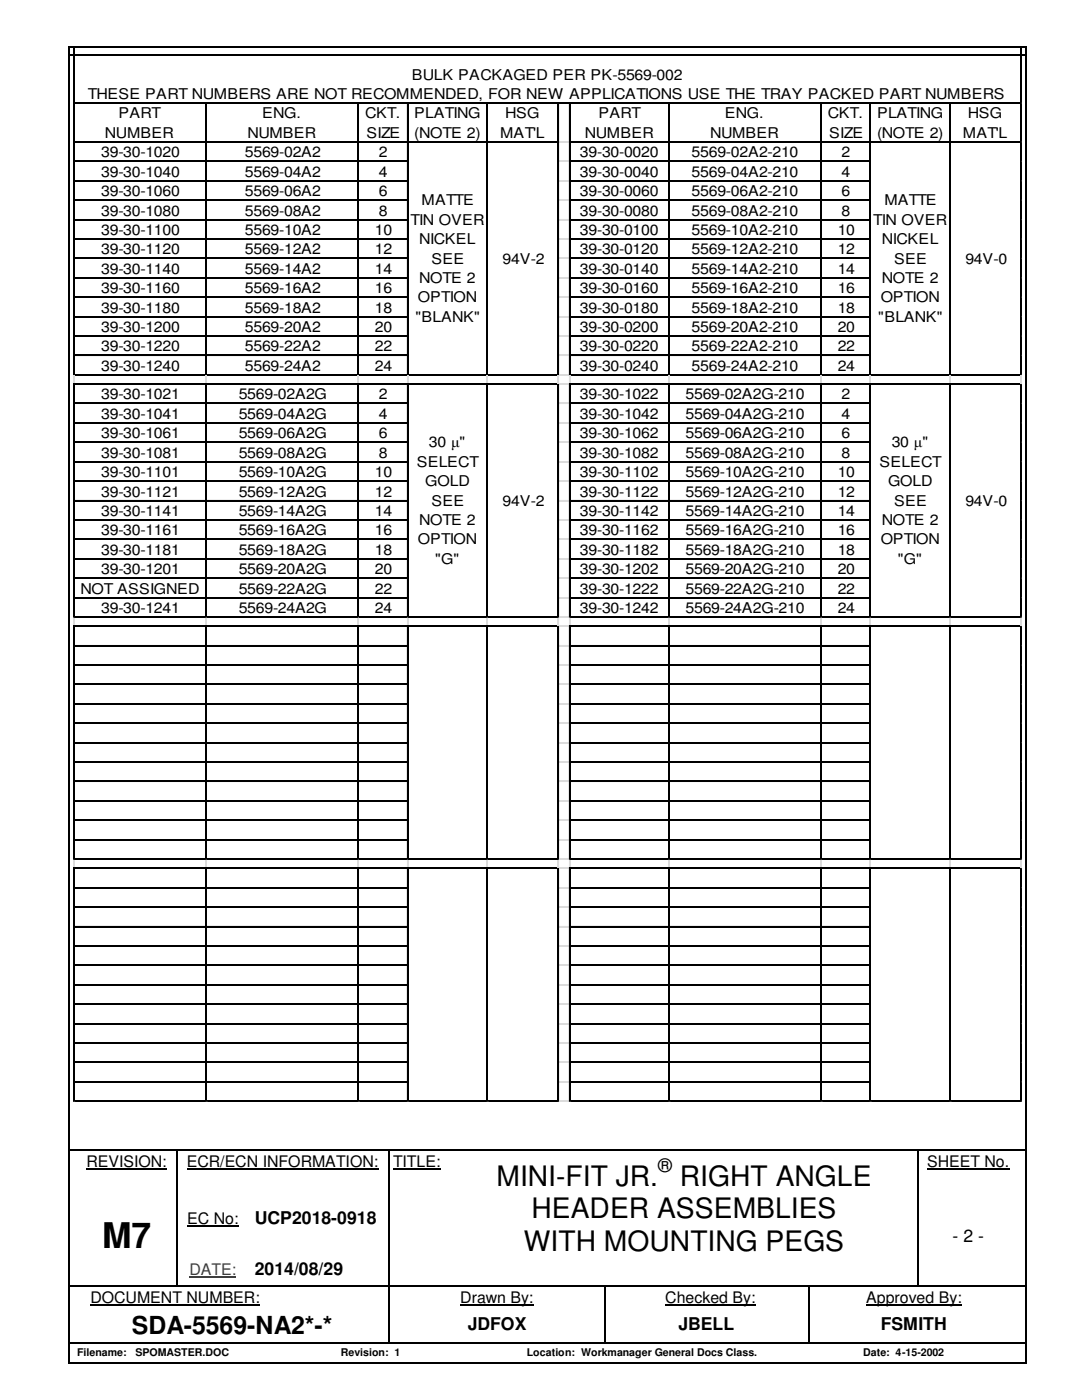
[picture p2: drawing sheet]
<svg xmlns="http://www.w3.org/2000/svg" width="216mm" height="279mm" viewBox="0 0 216 279" stroke-linecap="round" stroke-linejoin="round" font-family="sans-serif">
<defs><g id="words">
<text font-size="7.1" x="20.4" y="249">M7</text>
<g font-size="5.6">
<text x="99.1" y="236.6">MINI-FIT JR.</text>
<text x="135.7" y="236.6">RIGHT ANGLE</text>
<text x="106.1" y="243.1">HEADER ASSEMBLIES</text>
<text x="104.5" y="249.6">WITH MOUNTING PEGS</text>
</g>
<text font-size="5" x="26.3" y="266.2">SDA-5569-NA2*-*</text>
<text font-size="3.7" x="131.3" y="233.9">®</text>
<g font-size="3.5">
<text x="50.8" y="244.3">UCP2018-0918</text>
<text x="190.1" y="247.8">- 2 -</text>
<text x="50.8" y="254.5">2014/08/29</text>
<text x="93.3" y="265.5">JDFOX</text>
<text x="135.4" y="265.5">JBELL</text>
<text x="175.8" y="265.5">FSMITH</text>
</g>
<g font-size="3.2">
<text x="17.2" y="232.8">REVISION:</text>
<text x="37.3" y="232.8">ECR/ECN INFORMATION:</text>
<text x="78.4" y="232.8">TITLE:</text>
<text x="185" y="232.8">SHEET No.</text>
<text x="37.3" y="244.2">EC No:</text>
<text x="18" y="260">DOCUMENT NUMBER:</text>
<text x="91.8" y="260">Drawn By:</text>
<text x="132.7" y="260">Checked By:</text>
<text x="172.8" y="260">Approved By:</text>
</g>
<text font-size="3.2" fill="#3f3f3f" x="37.8" y="254.4">DATE:</text>
<g font-size="3">
<text x="82.2" y="15.9">BULK PACKAGED PER PK-5569-002</text>
<text x="17.5" y="19.8">THESE PART NUMBERS ARE NOT RECOMMENDED, FOR NEW APPLICATIONS USE THE TRAY PACKED PART NUMBERS</text>
<text x="23.6" y="23.6">PART</text>
<text x="52.3" y="23.6">ENG.</text>
<text x="72.9" y="23.6">CKT.</text>
<text x="82.7" y="23.6">PLATING</text>
<text x="100.8" y="23.6">HSG</text>
<text x="119.4" y="23.6">PART</text>
<text x="144.6" y="23.6">ENG.</text>
<text x="165.2" y="23.6">CKT.</text>
<text x="175" y="23.6">PLATING</text>
<text x="193.1" y="23.6">HSG</text>
<text x="20.9" y="27.5">NUMBER</text>
<text x="49.4" y="27.5">NUMBER</text>
<text x="73.1" y="27.5">SIZE</text>
<text x="82.7" y="27.5">(NOTE 2)</text>
<text x="99.8" y="27.5">MAT'L</text>
<text x="116.7" y="27.5">NUMBER</text>
<text x="141.7" y="27.5">NUMBER</text>
<text x="165.4" y="27.5">SIZE</text>
<text x="175" y="27.5">(NOTE 2)</text>
<text x="192.1" y="27.5">MAT'L</text>
<text x="20.2" y="31.4">39-30-1020</text>
<text x="20.2" y="35.3">39-30-1040</text>
<text x="48.9" y="31.4">5569-02A2</text>
<text x="48.9" y="35.3">5569-04A2</text>
<text x="75.6" y="31.4">2</text>
<text x="75.6" y="35.3">4</text>
<text x="115.7" y="31.4">39-30-0020</text>
<text x="115.7" y="35.3">39-30-0040</text>
<text x="138" y="31.4">5569-02A2-210</text>
<text x="138" y="35.3">5569-04A2-210</text>
<text x="167.9" y="31.4">2</text>
<text x="167.9" y="35.3">4</text>
<text x="20.2" y="39.1">39-30-1060</text>
<text x="48.9" y="39.1">5569-06A2</text>
<text x="75.6" y="39.1">6</text>
<text x="84.1" y="41">MATTE</text>
<text x="115.7" y="39.1">39-30-0060</text>
<text x="138" y="39.1">5569-06A2-210</text>
<text x="167.9" y="39.1">6</text>
<text x="176.5" y="41">MATTE</text>
<text x="20.2" y="43">39-30-1080</text>
<text x="20.2" y="46.9">39-30-1100</text>
<text x="48.9" y="43">5569-08A2</text>
<text x="48.9" y="46.9">5569-10A2</text>
<text x="74.8" y="46.9">10</text>
<text x="75.6" y="43">8</text>
<text x="81.9" y="44.8">TIN OVER</text>
<text x="115.7" y="46.9">39-30-0100</text>
<text x="115.7" y="43">39-30-0080</text>
<text x="138" y="46.9">5569-10A2-210</text>
<text x="138" y="43">5569-08A2-210</text>
<text x="167.2" y="46.9">10</text>
<text x="167.9" y="43">8</text>
<text x="174.3" y="44.8">TIN OVER</text>
<text x="20.2" y="50.8">39-30-1120</text>
<text x="48.9" y="50.8">5569-12A2</text>
<text x="74.8" y="50.8">12</text>
<text x="83.6" y="48.7">NICKEL</text>
<text x="86.1" y="52.6">SEE</text>
<text x="100.3" y="52.6">94V-2</text>
<text x="115.7" y="50.8">39-30-0120</text>
<text x="138" y="50.8">5569-12A2-210</text>
<text x="167.2" y="50.8">12</text>
<text x="176" y="48.7">NICKEL</text>
<text x="178.4" y="52.6">SEE</text>
<text x="192.6" y="52.6">94V-0</text>
<text x="20.2" y="54.6">39-30-1140</text>
<text x="20.2" y="58.5">39-30-1160</text>
<text x="48.9" y="54.6">5569-14A2</text>
<text x="48.9" y="58.5">5569-16A2</text>
<text x="74.8" y="54.6">14</text>
<text x="74.8" y="58.5">16</text>
<text x="83.6" y="56.5">NOTE 2</text>
<text x="115.7" y="54.6">39-30-0140</text>
<text x="115.7" y="58.5">39-30-0160</text>
<text x="138" y="54.6">5569-14A2-210</text>
<text x="138" y="58.5">5569-16A2-210</text>
<text x="167.2" y="54.6">14</text>
<text x="167.2" y="58.5">16</text>
<text x="176" y="56.5">NOTE 2</text>
<text x="20.2" y="62.4">39-30-1180</text>
<text x="48.9" y="62.4">5569-18A2</text>
<text x="74.8" y="62.4">18</text>
<text x="82.9" y="64.2">&quot;BLANK&quot;</text>
<text x="83.4" y="60.3">OPTION</text>
<text x="115.7" y="62.4">39-30-0180</text>
<text x="138" y="62.4">5569-18A2-210</text>
<text x="167.2" y="62.4">18</text>
<text x="175.2" y="64.2">&quot;BLANK&quot;</text>
<text x="175.7" y="60.3">OPTION</text>
<text x="20.2" y="66.3">39-30-1200</text>
<text x="20.2" y="70.1">39-30-1220</text>
<text x="48.9" y="66.3">5569-20A2</text>
<text x="48.9" y="70.1">5569-22A2</text>
<text x="74.8" y="66.3">20</text>
<text x="74.8" y="70.1">22</text>
<text x="115.7" y="66.3">39-30-0200</text>
<text x="115.7" y="70.1">39-30-0220</text>
<text x="138" y="66.3">5569-20A2-210</text>
<text x="138" y="70.1">5569-22A2-210</text>
<text x="167.2" y="66.3">20</text>
<text x="167.2" y="70.1">22</text>
<text x="20.2" y="74">39-30-1240</text>
<text x="48.9" y="74">5569-24A2</text>
<text x="74.8" y="74">24</text>
<text x="115.7" y="74">39-30-0240</text>
<text x="138" y="74">5569-24A2-210</text>
<text x="167.2" y="74">24</text>
<text x="20.2" y="79.7">39-30-1021</text>
<text x="20.2" y="83.6">39-30-1041</text>
<text x="47.6" y="79.7">5569-02A2G</text>
<text x="47.6" y="83.6">5569-04A2G</text>
<text x="75.6" y="79.7">2</text>
<text x="75.6" y="83.6">4</text>
<text x="115.7" y="79.7">39-30-1022</text>
<text x="115.7" y="83.6">39-30-1042</text>
<text x="136.8" y="79.7">5569-02A2G-210</text>
<text x="136.8" y="83.6">5569-04A2G-210</text>
<text x="167.9" y="79.7">2</text>
<text x="167.9" y="83.6">4</text>
<text x="20.2" y="87.5">39-30-1061</text>
<text x="47.6" y="87.5">5569-06A2G</text>
<text x="75.6" y="87.5">6</text>
<text x="85.6" y="89.3">30 μ&quot;</text>
<text x="115.7" y="87.5">39-30-1062</text>
<text x="136.8" y="87.5">5569-06A2G-210</text>
<text x="167.9" y="87.5">6</text>
<text x="177.9" y="89.3">30 μ&quot;</text>
<text x="20.2" y="91.3">39-30-1081</text>
<text x="20.2" y="95.2">39-30-1101</text>
<text x="47.6" y="91.3">5569-08A2G</text>
<text x="47.6" y="95.2">5569-10A2G</text>
<text x="74.8" y="95.2">10</text>
<text x="75.6" y="91.3">8</text>
<text x="83.2" y="93.2">SELECT</text>
<text x="115.7" y="95.2">39-30-1102</text>
<text x="115.7" y="91.3">39-30-1082</text>
<text x="136.8" y="95.2">5569-10A2G-210</text>
<text x="136.8" y="91.3">5569-08A2G-210</text>
<text x="167.2" y="95.2">10</text>
<text x="167.9" y="91.3">8</text>
<text x="175.5" y="93.2">SELECT</text>
<text x="20.2" y="99.1">39-30-1121</text>
<text x="47.6" y="99.1">5569-12A2G</text>
<text x="74.8" y="99.1">12</text>
<text x="84.9" y="97">GOLD</text>
<text x="86.1" y="100.9">SEE</text>
<text x="100.3" y="100.9">94V-2</text>
<text x="115.7" y="99.1">39-30-1122</text>
<text x="136.8" y="99.1">5569-12A2G-210</text>
<text x="167.2" y="99.1">12</text>
<text x="177.2" y="97">GOLD</text>
<text x="178.4" y="100.9">SEE</text>
<text x="192.6" y="100.9">94V-0</text>
<text x="20.2" y="103">39-30-1141</text>
<text x="20.2" y="106.8">39-30-1161</text>
<text x="47.6" y="103">5569-14A2G</text>
<text x="47.6" y="106.8">5569-16A2G</text>
<text x="74.8" y="103">14</text>
<text x="74.8" y="106.8">16</text>
<text x="83.6" y="104.8">NOTE 2</text>
<text x="115.7" y="103">39-30-1142</text>
<text x="115.7" y="106.8">39-30-1162</text>
<text x="136.8" y="103">5569-14A2G-210</text>
<text x="136.8" y="106.8">5569-16A2G-210</text>
<text x="167.2" y="103">14</text>
<text x="167.2" y="106.8">16</text>
<text x="176" y="104.8">NOTE 2</text>
<text x="20.2" y="110.7">39-30-1181</text>
<text x="47.6" y="110.7">5569-18A2G</text>
<text x="74.8" y="110.7">18</text>
<text x="83.4" y="108.7">OPTION</text>
<text x="86.8" y="112.5">&quot;G&quot;</text>
<text x="115.7" y="110.7">39-30-1182</text>
<text x="136.8" y="110.7">5569-18A2G-210</text>
<text x="167.2" y="110.7">18</text>
<text x="175.7" y="108.7">OPTION</text>
<text x="179.2" y="112.5">&quot;G&quot;</text>
<text x="16" y="118.5">NOT ASSIGNED</text>
<text x="20.2" y="114.6">39-30-1201</text>
<text x="47.6" y="118.5">5569-22A2G</text>
<text x="47.6" y="114.6">5569-20A2G</text>
<text x="74.8" y="114.6">20</text>
<text x="74.8" y="118.5">22</text>
<text x="115.7" y="114.6">39-30-1202</text>
<text x="115.7" y="118.5">39-30-1222</text>
<text x="136.8" y="114.6">5569-20A2G-210</text>
<text x="136.8" y="118.5">5569-22A2G-210</text>
<text x="167.2" y="114.6">20</text>
<text x="167.2" y="118.5">22</text>
<text x="20.2" y="122.3">39-30-1241</text>
<text x="47.6" y="122.3">5569-24A2G</text>
<text x="74.8" y="122.3">24</text>
<text x="115.7" y="122.3">39-30-1242</text>
<text x="136.8" y="122.3">5569-24A2G-210</text>
<text x="167.2" y="122.3">24</text>
</g>
<g font-size="2.1">
<text x="15.4" y="270.6">Filename:</text>
<text x="27" y="270.6">SPOMASTER.DOC</text>
<text x="68" y="270.6">Revision: 1</text>
<text x="105.1" y="270.6">Location: Workmanager General Docs Class.</text>
<text x="172.2" y="270.6">Date: 4-15-2002</text>
</g>
</g></defs>
<g fill="#000">
<path d="M14 10.7h.3v.3h-.3z" fill-rule="evenodd"/>
<path d="M14 10.7h.3v.3h-.3z" fill-rule="evenodd"/>
<path d="M204.3 10.7h.4v.3h-.4z" fill-rule="evenodd"/>
<path d="M204.3 10.7h.4v.3h-.4z" fill-rule="evenodd"/>
<path d="M35.1 229.6h.3v.3h-.3z" fill-rule="evenodd"/>
<path d="M35.1 229.3h.4v.3h-.4z" fill-rule="evenodd"/>
<path d="M35.1 236.2h.3v.9h-.3z" fill-rule="evenodd"/>
<path d="M77.4 229.6h.3v.3h-.3z" fill-rule="evenodd"/>
<path d="M77.4 229.3h.3v.3h-.3z" fill-rule="evenodd"/>
<path d="M77.4 236.2h.3v.9h-.3z" fill-rule="evenodd"/>
<path d="M89.8 229.3h.4v.3h-.4z" fill-rule="evenodd"/>
<path d="M183 229.6h.3v.3h-.3z" fill-rule="evenodd"/>
<path d="M183 229.3h.4v.3h-.4z" fill-rule="evenodd"/>
<path d="M183 236.2h.3v.9h-.3z" fill-rule="evenodd"/>
<path d="M203.2 229.3h.3v.3h-.3z" fill-rule="evenodd"/>
<path d="M203.5 229.3h1v.3h-1z" fill-rule="evenodd"/>
<path d="M35.1 249.6h.3v.9h-.3z" fill-rule="evenodd"/>
<path d="M35.1 256.6h.3v.2h-.3z" fill-rule="evenodd"/>
<path d="M49.6 256.6h.2v.2h-.2z" fill-rule="evenodd"/>
<path d="M77.4 249.6h.3v.9h-.3z" fill-rule="evenodd"/>
<path d="M77.4 256.6h.3v.5h-.3z" fill-rule="evenodd"/>
<path d="M89.8 256.6h.3v.2h-.3z" fill-rule="evenodd"/>
<path d="M120.7 256.8h.2v.3h-.2z" fill-rule="evenodd"/>
<path d="M120.7 256.6h.2v.2h-.2z" fill-rule="evenodd"/>
<path d="M161.3 256.8h.3v.3h-.3z" fill-rule="evenodd"/>
<path d="M161.3 256.6h.3v.2h-.3z" fill-rule="evenodd"/>
<path d="M183 249.6h.3v.9h-.3z" fill-rule="evenodd"/>
<path d="M183 256.6h.3v.2h-.3z" fill-rule="evenodd"/>
<path d="M77.4 260.9h.3v.8h-.3z" fill-rule="evenodd"/>
<path d="M77.4 267.8h.3v.3h-.3z" fill-rule="evenodd"/>
<path d="M120.6 260.9h.4v.8h-.4z" fill-rule="evenodd"/>
<path d="M120.6 267.8h.4v.3h-.4z" fill-rule="evenodd"/>
<path d="M161.3 260.9h.3v.8h-.3z" fill-rule="evenodd"/>
<path d="M161.3 267.8h.4v.3h-.4z" fill-rule="evenodd"/>
<path d="M203.2 267.8h.3v.3h-.3z" fill-rule="evenodd"/>
<path d="M203.4 267.8h.3v.3h-.3z" fill-rule="evenodd"/>
<path d="M203.7 267.8h.8v.3h-.8z" fill-rule="evenodd"/>
</g>
<path d="M14.3 10.9h190.2M14 229.4h21.1M35.5 229.4h41.9M77.7 229.4h12.1M90.2 229.4h92.8M183.4 229.4h19.8M14 267.9h63.4M77.5 261.7v6.1M77.7 267.9h42.9M120.8 261.7v6.1M121 267.9h40.3M161.7 267.9h41.5" fill="none" stroke="#000" stroke-width=".34"/>
<path d="M17.2 233.3h16.1M37.3 233.3h38.2M78.4 233.3h9.5M185 233.3h16.4M37.3 244.7h10.3M18 260.5h33.9M91.8 260.5h14.7M132.7 260.5h18M172.8 260.5h19.1" fill="none" stroke="#000" stroke-width=".21"/>
<g fill="none" stroke="#000" stroke-width=".25">
<path d="M35.3 229.9v6.3M35.3 237.1v12.5M77.5 229.9v6.3M77.5 237.1v12.5M183.2 229.9v6.3M183.2 237.1v12.5M14 256.7h21.1M35.3 250.5v6.1M35.4 256.7h14.2M49.8 256.7h27.6M77.5 250.5v6.1M77.5 257.1v3.8"/>
<path d="M77.7 256.7h12.1M90.1 256.7h30.6M120.8 257.1v3.8M120.9 256.7h40.4M161.5 257.1v3.8M161.6 256.7h21.4M183.2 250.5v6.1M183.3 256.7h21.2M161.5 261.7v6.1"/>
</g>
<path d="M37.8 254.9h9.4" fill="none" stroke="#3f3f3f" stroke-width=".21"/>
<path d="M14.9 9.4h188.9M14.9 20.6h188.9M14.9 28.3h96.5" fill="none" stroke="#000" stroke-width=".24"/>
<path d="M14.8 9.4h189.1M14.8 20.6h189.1M14.8 28.3h96.8" fill="none" stroke="#000" stroke-width=".23"/>
<path d="M111.7 28.3h1.7" fill="none" stroke="#dadcdd" stroke-width=".24"/>
<path d="M111.6 28.2h1.9v.2h-1.9z" fill-rule="evenodd" fill="#dadcdd"/>
<path d="M14.9 32.2h66.4M113.9 28.3h89.9" fill="none" stroke="#000" stroke-width=".24"/>
<path d="M14.8 32.2h66.6M113.8 28.3h90.1" fill="none" stroke="#000" stroke-width=".23"/>
<path d="M111.7 32.2h1.7" fill="none" stroke="#dadcdd" stroke-width=".24"/>
<path d="M111.6 32.1h1.9v.2h-1.9z" fill-rule="evenodd" fill="#dadcdd"/>
<path d="M14.9 36.1h66.4M113.9 32.2h59.7" fill="none" stroke="#000" stroke-width=".24"/>
<path d="M14.8 36.1h66.6M113.8 32.2h60" fill="none" stroke="#000" stroke-width=".23"/>
<path d="M111.7 36.1h1.7" fill="none" stroke="#dadcdd" stroke-width=".24"/>
<path d="M111.6 36h1.9v.2h-1.9z" fill-rule="evenodd" fill="#dadcdd"/>
<path d="M14.9 39.9h66.4M113.9 36.1h59.7" fill="none" stroke="#000" stroke-width=".24"/>
<path d="M14.8 39.9h66.6M113.8 36.1h60" fill="none" stroke="#000" stroke-width=".23"/>
<path d="M111.7 39.9h1.7" fill="none" stroke="#dadcdd" stroke-width=".24"/>
<path d="M111.6 39.8h1.9v.3h-1.9z" fill-rule="evenodd" fill="#dadcdd"/>
<path d="M113.9 39.9h59.7M14.9 43.8h66.4" fill="none" stroke="#000" stroke-width=".24"/>
<path d="M113.8 39.9h60M14.8 43.8h66.6" fill="none" stroke="#000" stroke-width=".23"/>
<path d="M111.7 43.8h1.7" fill="none" stroke="#dadcdd" stroke-width=".24"/>
<path d="M111.6 43.7h1.9v.2h-1.9z" fill-rule="evenodd" fill="#dadcdd"/>
<path d="M14.8 47.7h66.6M113.9 43.8h59.7" fill="none" stroke="#000" stroke-width=".24"/>
<path d="M113.8 43.8h60" fill="none" stroke="#000" stroke-width=".23"/>
<path d="M111.7 47.7h1.7" fill="none" stroke="#dadcdd" stroke-width=".24"/>
<path d="M111.6 47.6h1.9v.2h-1.9z" fill-rule="evenodd" fill="#dadcdd"/>
<path d="M14.9 51.6h66.4M113.8 47.7h60" fill="none" stroke="#000" stroke-width=".24"/>
<path d="M14.8 51.6h66.6" fill="none" stroke="#000" stroke-width=".23"/>
<path d="M111.7 51.6h1.7" fill="none" stroke="#dadcdd" stroke-width=".24"/>
<path d="M111.6 51.5h1.9v.2h-1.9z" fill-rule="evenodd" fill="#dadcdd"/>
<path d="M14.9 55.4h66.4M113.9 51.6h59.7" fill="none" stroke="#000" stroke-width=".24"/>
<path d="M14.8 55.4h66.6M113.8 51.6h60" fill="none" stroke="#000" stroke-width=".23"/>
<path d="M111.7 55.4h1.7" fill="none" stroke="#dadcdd" stroke-width=".24"/>
<path d="M111.6 55.3h1.9v.3h-1.9z" fill-rule="evenodd" fill="#dadcdd"/>
<path d="M14.9 59.3h66.4M113.9 55.4h59.7" fill="none" stroke="#000" stroke-width=".24"/>
<path d="M14.8 59.3h66.6M113.8 55.4h60" fill="none" stroke="#000" stroke-width=".23"/>
<path d="M111.7 59.3h1.7" fill="none" stroke="#dadcdd" stroke-width=".24"/>
<path d="M111.6 59.2h1.9v.2h-1.9z" fill-rule="evenodd" fill="#dadcdd"/>
<path d="M113.9 59.3h59.7M14.9 63.2h66.4" fill="none" stroke="#000" stroke-width=".24"/>
<path d="M113.8 59.3h60M14.8 63.2h66.6" fill="none" stroke="#000" stroke-width=".23"/>
<path d="M111.7 63.2h1.7" fill="none" stroke="#dadcdd" stroke-width=".24"/>
<path d="M111.6 63.1h1.9v.2h-1.9z" fill-rule="evenodd" fill="#dadcdd"/>
<path d="M14.9 67.1h66.4M113.9 63.2h59.7" fill="none" stroke="#000" stroke-width=".24"/>
<path d="M14.8 67.1h66.6M113.8 63.2h60" fill="none" stroke="#000" stroke-width=".23"/>
<path d="M111.7 67.1h1.7" fill="none" stroke="#dadcdd" stroke-width=".24"/>
<path d="M111.6 67h1.9v.2h-1.9z" fill-rule="evenodd" fill="#dadcdd"/>
<path d="M14.9 70.9h66.4M113.9 67.1h59.7" fill="none" stroke="#000" stroke-width=".24"/>
<path d="M14.8 70.9h66.6M113.8 67.1h60" fill="none" stroke="#000" stroke-width=".23"/>
<path d="M111.7 70.9h1.7" fill="none" stroke="#dadcdd" stroke-width=".24"/>
<path d="M111.6 70.8h1.9v.3h-1.9z" fill-rule="evenodd" fill="#dadcdd"/>
<path d="M14.7 9.3v65.6M41.1 20.7v54.2M71.5 20.7v54.2M81.3 20.7v54.2M97.2 20.7v54.2M111.4 20.8v54h-96.5M113.9 70.9h59.7" fill="none" stroke="#000" stroke-width=".24"/>
<path d="M14.8 74.8h96.8M113.8 70.9h60" fill="none" stroke="#000" stroke-width=".23"/>
<path d="M111.4 20.7v54.2" fill="none" stroke="#000" stroke-width=".25"/>
<path d="M111.7 74.8h1.7" fill="none" stroke="#dadcdd" stroke-width=".24"/>
<path d="M111.6 74.7h1.9v.2h-1.9z" fill-rule="evenodd" fill="#dadcdd"/>
<path d="M203.8 9.5v65.4M113.6 20.7v54.2M133.5 20.7v54.2M163.8 20.7v54.2M173.6 20.7v54.2M189.6 20.7v54.2M113.9 74.8h89.9" fill="none" stroke="#000" stroke-width=".24"/>
<path d="M113.8 74.8h90.1" fill="none" stroke="#000" stroke-width=".23"/>
<path d="M14.7 75v1.4" fill="none" stroke="#dadcdd" stroke-width=".24"/>
<path d="M14.6 74.9h.2v1.6h-.2z" fill-rule="evenodd" fill="#dadcdd"/>
<path d="M41.1 75v1.4" fill="none" stroke="#dadcdd" stroke-width=".24"/>
<path d="M41 74.9h.3v1.6h-.3z" fill-rule="evenodd" fill="#dadcdd"/>
<path d="M71.5 75v1.4" fill="none" stroke="#dadcdd" stroke-width=".24"/>
<path d="M71.4 74.9h.2v1.6h-.2z" fill-rule="evenodd" fill="#dadcdd"/>
<path d="M81.3 75v1.4" fill="none" stroke="#dadcdd" stroke-width=".24"/>
<path d="M81.2 74.9h.2v1.6h-.2z" fill-rule="evenodd" fill="#dadcdd"/>
<path d="M97.2 75v1.4" fill="none" stroke="#dadcdd" stroke-width=".24"/>
<path d="M97.1 74.9h.3v1.6h-.3z" fill-rule="evenodd" fill="#dadcdd"/>
<path d="M14.9 76.6h96.5" fill="none" stroke="#000" stroke-width=".24"/>
<path d="M14.8 76.6h96.8" fill="none" stroke="#000" stroke-width=".23"/>
<path d="M111.4 75v1.4" fill="none" stroke="#dadcdd" stroke-width=".24"/>
<path d="M111.3 74.9h.3v1.6h-.3z" fill-rule="evenodd" fill="#dadcdd"/>
<path d="M111.7 76.6h1.7" fill="none" stroke="#dadcdd" stroke-width=".24"/>
<path d="M111.6 76.5h1.9v.3h-1.9z" fill-rule="evenodd" fill="#dadcdd"/>
<path d="M113.6 75v1.4" fill="none" stroke="#dadcdd" stroke-width=".24"/>
<path d="M113.5 74.9h.3v1.6h-.3z" fill-rule="evenodd" fill="#dadcdd"/>
<path d="M133.5 75v1.4" fill="none" stroke="#dadcdd" stroke-width=".24"/>
<path d="M133.4 74.9h.2v1.6h-.2z" fill-rule="evenodd" fill="#dadcdd"/>
<path d="M163.9 75v1.4" fill="none" stroke="#dadcdd" stroke-width=".24"/>
<path d="M163.7 74.9h.3v1.6h-.3z" fill-rule="evenodd" fill="#dadcdd"/>
<path d="M173.6 75v1.4" fill="none" stroke="#dadcdd" stroke-width=".24"/>
<path d="M173.5 74.9h.3v1.6h-.3z" fill-rule="evenodd" fill="#dadcdd"/>
<path d="M189.6 75v1.4" fill="none" stroke="#dadcdd" stroke-width=".24"/>
<path d="M189.4 74.9h.3v1.6h-.3z" fill-rule="evenodd" fill="#dadcdd"/>
<path d="M113.9 76.6h89.9" fill="none" stroke="#000" stroke-width=".24"/>
<path d="M113.8 76.6h90.1" fill="none" stroke="#000" stroke-width=".23"/>
<path d="M203.8 75v1.4" fill="none" stroke="#dadcdd" stroke-width=".24"/>
<path d="M203.6 74.9h.3v1.6h-.3z" fill-rule="evenodd" fill="#dadcdd"/>
<path d="M14.9 80.5h66.4" fill="none" stroke="#000" stroke-width=".24"/>
<path d="M14.8 80.5h66.6" fill="none" stroke="#000" stroke-width=".23"/>
<path d="M111.7 80.5h1.7" fill="none" stroke="#dadcdd" stroke-width=".24"/>
<path d="M111.6 80.4h1.9v.2h-1.9z" fill-rule="evenodd" fill="#dadcdd"/>
<path d="M14.9 84.4h66.4M113.9 80.5h59.7" fill="none" stroke="#000" stroke-width=".24"/>
<path d="M14.8 84.4h66.6M113.8 80.5h60" fill="none" stroke="#000" stroke-width=".23"/>
<path d="M111.7 84.4h1.7" fill="none" stroke="#dadcdd" stroke-width=".24"/>
<path d="M111.6 84.3h1.9v.2h-1.9z" fill-rule="evenodd" fill="#dadcdd"/>
<path d="M14.9 88.3h66.4M113.9 84.4h59.7" fill="none" stroke="#000" stroke-width=".24"/>
<path d="M14.8 88.3h66.6M113.8 84.4h60" fill="none" stroke="#000" stroke-width=".23"/>
<path d="M111.7 88.3h1.7" fill="none" stroke="#dadcdd" stroke-width=".24"/>
<path d="M111.6 88.2h1.9v.2h-1.9z" fill-rule="evenodd" fill="#dadcdd"/>
<path d="M14.9 92.1h66.4M113.9 88.3h59.7" fill="none" stroke="#000" stroke-width=".24"/>
<path d="M14.8 92.1h66.6M113.8 88.3h60" fill="none" stroke="#000" stroke-width=".23"/>
<path d="M111.7 92.1h1.7" fill="none" stroke="#dadcdd" stroke-width=".24"/>
<path d="M111.6 92h1.9v.3h-1.9z" fill-rule="evenodd" fill="#dadcdd"/>
<path d="M14.9 96h66.4M113.9 92.1h59.7" fill="none" stroke="#000" stroke-width=".24"/>
<path d="M14.8 96h66.6M113.8 92.1h60" fill="none" stroke="#000" stroke-width=".23"/>
<path d="M111.7 96h1.7" fill="none" stroke="#dadcdd" stroke-width=".24"/>
<path d="M111.6 95.9h1.9v.2h-1.9z" fill-rule="evenodd" fill="#dadcdd"/>
<path d="M14.9 99.9h66.4M113.9 96h59.7" fill="none" stroke="#000" stroke-width=".24"/>
<path d="M14.8 99.9h66.6M113.8 96h60" fill="none" stroke="#000" stroke-width=".23"/>
<path d="M111.7 99.9h1.7" fill="none" stroke="#dadcdd" stroke-width=".24"/>
<path d="M111.6 99.8h1.9v.2h-1.9z" fill-rule="evenodd" fill="#dadcdd"/>
<path d="M113.9 99.9h59.7M14.8 103.8h66.6" fill="none" stroke="#000" stroke-width=".24"/>
<path d="M113.8 99.9h60" fill="none" stroke="#000" stroke-width=".23"/>
<path d="M111.7 103.8h1.7" fill="none" stroke="#dadcdd" stroke-width=".24"/>
<path d="M111.6 103.6h1.9v.3h-1.9z" fill-rule="evenodd" fill="#dadcdd"/>
<path d="M14.9 107.6h66.4M113.8 103.8h60" fill="none" stroke="#000" stroke-width=".24"/>
<path d="M14.8 107.6h66.6" fill="none" stroke="#000" stroke-width=".23"/>
<path d="M111.7 107.6h1.7" fill="none" stroke="#dadcdd" stroke-width=".24"/>
<path d="M111.6 107.5h1.9v.3h-1.9z" fill-rule="evenodd" fill="#dadcdd"/>
<path d="M14.9 111.5h66.4M113.9 107.6h59.7" fill="none" stroke="#000" stroke-width=".24"/>
<path d="M14.8 111.5h66.6M113.8 107.6h60" fill="none" stroke="#000" stroke-width=".23"/>
<path d="M111.7 111.5h1.7" fill="none" stroke="#dadcdd" stroke-width=".24"/>
<path d="M111.6 111.4h1.9v.2h-1.9z" fill-rule="evenodd" fill="#dadcdd"/>
<path d="M14.9 115.4h66.4M113.9 111.5h59.7" fill="none" stroke="#000" stroke-width=".24"/>
<path d="M14.8 115.4h66.6M113.8 111.5h60" fill="none" stroke="#000" stroke-width=".23"/>
<path d="M111.7 115.4h1.7" fill="none" stroke="#dadcdd" stroke-width=".24"/>
<path d="M111.6 115.3h1.9v.2h-1.9z" fill-rule="evenodd" fill="#dadcdd"/>
<path d="M14.9 119.3h66.4M113.9 115.4h59.7" fill="none" stroke="#000" stroke-width=".24"/>
<path d="M14.8 119.3h66.6M113.8 115.4h60" fill="none" stroke="#000" stroke-width=".23"/>
<path d="M111.7 119.3h1.7" fill="none" stroke="#dadcdd" stroke-width=".24"/>
<path d="M111.6 119.2h1.9v.2h-1.9z" fill-rule="evenodd" fill="#dadcdd"/>
<path d="M14.7 76.5v46.7M41.1 76.8v46.4M71.5 76.8v46.4M81.3 76.8v46.4M97.2 76.8v46.4M111.4 76.9v46.2h-96.5M113.9 119.3h59.7" fill="none" stroke="#000" stroke-width=".24"/>
<path d="M113.8 119.3h60M14.8 123.1h96.8" fill="none" stroke="#000" stroke-width=".23"/>
<path d="M111.4 76.8v46.4" fill="none" stroke="#000" stroke-width=".25"/>
<path d="M111.7 123.1h1.7" fill="none" stroke="#dadcdd" stroke-width=".24"/>
<path d="M111.6 123h1.9v.2h-1.9z" fill-rule="evenodd" fill="#dadcdd"/>
<path d="M113.6 76.5v46.7M133.5 76.8v46.4M163.8 76.8v46.4M173.6 76.8v46.4M189.6 76.8v46.4M203.8 76.8v46.4M113.9 123.1h89.9" fill="none" stroke="#000" stroke-width=".24"/>
<path d="M113.8 123.1h90.1" fill="none" stroke="#000" stroke-width=".23"/>
<path d="M14.7 123.4v1.3" fill="none" stroke="#dadcdd" stroke-width=".24"/>
<path d="M14.6 123.2h.2v1.6h-.2z" fill-rule="evenodd" fill="#dadcdd"/>
<path d="M41.1 123.4v1.3" fill="none" stroke="#dadcdd" stroke-width=".24"/>
<path d="M41 123.2h.3v1.6h-.3z" fill-rule="evenodd" fill="#dadcdd"/>
<path d="M71.5 123.4v1.3" fill="none" stroke="#dadcdd" stroke-width=".24"/>
<path d="M71.4 123.2h.2v1.6h-.2z" fill-rule="evenodd" fill="#dadcdd"/>
<path d="M81.3 123.4v1.3" fill="none" stroke="#dadcdd" stroke-width=".24"/>
<path d="M81.2 123.2h.2v1.6h-.2z" fill-rule="evenodd" fill="#dadcdd"/>
<path d="M97.2 123.4v1.3" fill="none" stroke="#dadcdd" stroke-width=".24"/>
<path d="M97.1 123.2h.3v1.6h-.3z" fill-rule="evenodd" fill="#dadcdd"/>
<path d="M14.8 125h96.8" fill="none" stroke="#000" stroke-width=".24"/>
<path d="M111.4 123.4v1.3" fill="none" stroke="#dadcdd" stroke-width=".24"/>
<path d="M111.3 123.2h.3v1.6h-.3z" fill-rule="evenodd" fill="#dadcdd"/>
<path d="M111.7 125h1.7" fill="none" stroke="#dadcdd" stroke-width=".24"/>
<path d="M111.6 124.8h1.9v.3h-1.9z" fill-rule="evenodd" fill="#dadcdd"/>
<path d="M113.6 123.4v1.3" fill="none" stroke="#dadcdd" stroke-width=".24"/>
<path d="M113.5 123.2h.3v1.6h-.3z" fill-rule="evenodd" fill="#dadcdd"/>
<path d="M133.5 123.4v1.3" fill="none" stroke="#dadcdd" stroke-width=".24"/>
<path d="M133.4 123.2h.2v1.6h-.2z" fill-rule="evenodd" fill="#dadcdd"/>
<path d="M163.9 123.4v1.3" fill="none" stroke="#dadcdd" stroke-width=".24"/>
<path d="M163.7 123.2h.3v1.6h-.3z" fill-rule="evenodd" fill="#dadcdd"/>
<path d="M173.6 123.4v1.3" fill="none" stroke="#dadcdd" stroke-width=".24"/>
<path d="M173.5 123.2h.3v1.6h-.3z" fill-rule="evenodd" fill="#dadcdd"/>
<path d="M189.6 123.4v1.3" fill="none" stroke="#dadcdd" stroke-width=".24"/>
<path d="M189.4 123.2h.3v1.6h-.3z" fill-rule="evenodd" fill="#dadcdd"/>
<path d="M113.8 125h90.1" fill="none" stroke="#000" stroke-width=".24"/>
<path d="M203.8 123.4v1.3" fill="none" stroke="#dadcdd" stroke-width=".24"/>
<path d="M203.6 123.2h.3v1.6h-.3z" fill-rule="evenodd" fill="#dadcdd"/>
<path d="M14.9 128.8h66.4" fill="none" stroke="#000" stroke-width=".24"/>
<path d="M14.8 128.8h66.6" fill="none" stroke="#000" stroke-width=".23"/>
<path d="M111.7 128.8h1.7" fill="none" stroke="#dadcdd" stroke-width=".24"/>
<path d="M111.6 128.7h1.9v.2h-1.9z" fill-rule="evenodd" fill="#dadcdd"/>
<path d="M14.9 132.7h66.4M113.9 128.8h59.7" fill="none" stroke="#000" stroke-width=".24"/>
<path d="M14.8 132.7h66.6M113.8 128.8h60" fill="none" stroke="#000" stroke-width=".23"/>
<path d="M111.7 132.7h1.7" fill="none" stroke="#dadcdd" stroke-width=".24"/>
<path d="M111.6 132.6h1.9v.2h-1.9z" fill-rule="evenodd" fill="#dadcdd"/>
<path d="M14.9 136.6h66.4M113.9 132.7h59.7" fill="none" stroke="#000" stroke-width=".24"/>
<path d="M14.8 136.6h66.6M113.8 132.7h60" fill="none" stroke="#000" stroke-width=".23"/>
<path d="M111.7 136.6h1.7" fill="none" stroke="#dadcdd" stroke-width=".24"/>
<path d="M111.6 136.5h1.9v.2h-1.9z" fill-rule="evenodd" fill="#dadcdd"/>
<path d="M113.9 136.6h59.7M14.9 140.5h66.4" fill="none" stroke="#000" stroke-width=".24"/>
<path d="M113.8 136.6h60M14.8 140.5h66.6" fill="none" stroke="#000" stroke-width=".23"/>
<path d="M111.7 140.5h1.7" fill="none" stroke="#dadcdd" stroke-width=".24"/>
<path d="M111.6 140.3h1.9v.3h-1.9z" fill-rule="evenodd" fill="#dadcdd"/>
<path d="M14.9 144.3h66.4M113.9 140.5h59.7" fill="none" stroke="#000" stroke-width=".24"/>
<path d="M14.8 144.3h66.6M113.8 140.5h60" fill="none" stroke="#000" stroke-width=".23"/>
<path d="M111.7 144.3h1.7" fill="none" stroke="#dadcdd" stroke-width=".24"/>
<path d="M111.6 144.2h1.9v.2h-1.9z" fill-rule="evenodd" fill="#dadcdd"/>
<path d="M14.9 148.2h66.4M113.9 144.3h59.7" fill="none" stroke="#000" stroke-width=".24"/>
<path d="M14.8 148.2h66.6M113.8 144.3h60" fill="none" stroke="#000" stroke-width=".23"/>
<path d="M111.7 148.2h1.7" fill="none" stroke="#dadcdd" stroke-width=".24"/>
<path d="M111.6 148.1h1.9v.2h-1.9z" fill-rule="evenodd" fill="#dadcdd"/>
<path d="M14.9 152.1h66.4M113.9 148.2h59.7" fill="none" stroke="#000" stroke-width=".24"/>
<path d="M14.8 152.1h66.6M113.8 148.2h60" fill="none" stroke="#000" stroke-width=".23"/>
<path d="M111.7 152.1h1.7" fill="none" stroke="#dadcdd" stroke-width=".24"/>
<path d="M111.6 152h1.9v.2h-1.9z" fill-rule="evenodd" fill="#dadcdd"/>
<path d="M14.9 156h66.4M113.9 152.1h59.7" fill="none" stroke="#000" stroke-width=".24"/>
<path d="M14.8 156h66.6M113.8 152.1h60" fill="none" stroke="#000" stroke-width=".23"/>
<path d="M111.7 156h1.7" fill="none" stroke="#dadcdd" stroke-width=".24"/>
<path d="M111.6 155.8h1.9v.3h-1.9z" fill-rule="evenodd" fill="#dadcdd"/>
<path d="M14.9 159.8h66.4M113.9 156h59.7" fill="none" stroke="#000" stroke-width=".24"/>
<path d="M14.8 159.8h66.6M113.8 156h60" fill="none" stroke="#000" stroke-width=".23"/>
<path d="M111.7 159.8h1.7" fill="none" stroke="#dadcdd" stroke-width=".24"/>
<path d="M111.6 159.7h1.9v.2h-1.9z" fill-rule="evenodd" fill="#dadcdd"/>
<path d="M113.9 159.8h59.7M14.9 163.7h66.4" fill="none" stroke="#000" stroke-width=".24"/>
<path d="M113.8 159.8h60M14.8 163.7h66.6" fill="none" stroke="#000" stroke-width=".23"/>
<path d="M111.7 163.7h1.7" fill="none" stroke="#dadcdd" stroke-width=".24"/>
<path d="M111.6 163.6h1.9v.2h-1.9z" fill-rule="evenodd" fill="#dadcdd"/>
<path d="M14.9 167.6h66.4M113.9 163.7h59.7" fill="none" stroke="#000" stroke-width=".24"/>
<path d="M14.8 167.6h66.6M113.8 163.7h60" fill="none" stroke="#000" stroke-width=".23"/>
<path d="M111.7 167.6h1.7" fill="none" stroke="#dadcdd" stroke-width=".24"/>
<path d="M111.6 167.5h1.9v.2h-1.9z" fill-rule="evenodd" fill="#dadcdd"/>
<path d="M14.7 124.8v46.8M41.1 125.1v46.5M71.5 125.1v46.5M81.3 125.1v46.5M97.2 125.1v46.5M111.4 125.2v46.3h-96.5M113.9 167.6h59.7" fill="none" stroke="#000" stroke-width=".24"/>
<path d="M14.8 171.5h96.8M113.8 167.6h60" fill="none" stroke="#000" stroke-width=".23"/>
<path d="M111.4 125.1v46.5" fill="none" stroke="#000" stroke-width=".25"/>
<path d="M111.7 171.5h1.7" fill="none" stroke="#dadcdd" stroke-width=".24"/>
<path d="M111.6 171.3h1.9v.3h-1.9z" fill-rule="evenodd" fill="#dadcdd"/>
<path d="M113.6 124.8v46.8M133.5 125.1v46.5M163.8 125.1v46.5M173.6 125.1v46.5M189.6 125.1v46.5M203.8 125.1v46.5M113.9 171.5h89.9" fill="none" stroke="#000" stroke-width=".24"/>
<path d="M113.8 171.5h90.1" fill="none" stroke="#000" stroke-width=".23"/>
<path d="M14.7 171.7v1.3" fill="none" stroke="#dadcdd" stroke-width=".24"/>
<path d="M14.6 171.6h.2v1.6h-.2z" fill-rule="evenodd" fill="#dadcdd"/>
<path d="M41.1 171.7v1.3" fill="none" stroke="#dadcdd" stroke-width=".24"/>
<path d="M41 171.6h.3v1.6h-.3z" fill-rule="evenodd" fill="#dadcdd"/>
<path d="M71.5 171.7v1.3" fill="none" stroke="#dadcdd" stroke-width=".24"/>
<path d="M71.4 171.6h.2v1.6h-.2z" fill-rule="evenodd" fill="#dadcdd"/>
<path d="M81.3 171.7v1.3" fill="none" stroke="#dadcdd" stroke-width=".24"/>
<path d="M81.2 171.6h.2v1.6h-.2z" fill-rule="evenodd" fill="#dadcdd"/>
<path d="M97.2 171.7v1.3" fill="none" stroke="#dadcdd" stroke-width=".24"/>
<path d="M97.1 171.6h.3v1.6h-.3z" fill-rule="evenodd" fill="#dadcdd"/>
<path d="M14.9 173.3h96.5" fill="none" stroke="#000" stroke-width=".24"/>
<path d="M14.8 173.3h96.8" fill="none" stroke="#000" stroke-width=".23"/>
<path d="M111.4 171.7v1.3" fill="none" stroke="#dadcdd" stroke-width=".24"/>
<path d="M111.3 171.6h.3v1.6h-.3z" fill-rule="evenodd" fill="#dadcdd"/>
<path d="M111.7 173.3h1.7" fill="none" stroke="#dadcdd" stroke-width=".24"/>
<path d="M111.6 173.2h1.9v.2h-1.9z" fill-rule="evenodd" fill="#dadcdd"/>
<path d="M113.6 171.7v1.3" fill="none" stroke="#dadcdd" stroke-width=".24"/>
<path d="M113.5 171.6h.3v1.6h-.3z" fill-rule="evenodd" fill="#dadcdd"/>
<path d="M133.5 171.7v1.3" fill="none" stroke="#dadcdd" stroke-width=".24"/>
<path d="M133.4 171.6h.2v1.6h-.2z" fill-rule="evenodd" fill="#dadcdd"/>
<path d="M163.9 171.7v1.3" fill="none" stroke="#dadcdd" stroke-width=".24"/>
<path d="M163.7 171.6h.3v1.6h-.3z" fill-rule="evenodd" fill="#dadcdd"/>
<path d="M173.6 171.7v1.3" fill="none" stroke="#dadcdd" stroke-width=".24"/>
<path d="M173.5 171.6h.3v1.6h-.3z" fill-rule="evenodd" fill="#dadcdd"/>
<path d="M189.6 171.7v1.3" fill="none" stroke="#dadcdd" stroke-width=".24"/>
<path d="M189.4 171.6h.3v1.6h-.3z" fill-rule="evenodd" fill="#dadcdd"/>
<path d="M113.9 173.3h89.9" fill="none" stroke="#000" stroke-width=".24"/>
<path d="M113.8 173.3h90.1" fill="none" stroke="#000" stroke-width=".23"/>
<path d="M203.8 171.7v1.3" fill="none" stroke="#dadcdd" stroke-width=".24"/>
<path d="M203.6 171.6h.3v1.6h-.3z" fill-rule="evenodd" fill="#dadcdd"/>
<path d="M14.9 177.2h66.4" fill="none" stroke="#000" stroke-width=".24"/>
<path d="M14.8 177.2h66.6" fill="none" stroke="#000" stroke-width=".23"/>
<path d="M111.7 177.2h1.7" fill="none" stroke="#dadcdd" stroke-width=".24"/>
<path d="M111.6 177h1.9v.3h-1.9z" fill-rule="evenodd" fill="#dadcdd"/>
<path d="M113.9 177.2h59.7M14.8 181h66.6" fill="none" stroke="#000" stroke-width=".24"/>
<path d="M113.8 177.2h60" fill="none" stroke="#000" stroke-width=".23"/>
<path d="M111.7 181h1.7" fill="none" stroke="#dadcdd" stroke-width=".24"/>
<path d="M111.6 180.9h1.9v.2h-1.9z" fill-rule="evenodd" fill="#dadcdd"/>
<path d="M14.9 184.9h66.4M113.8 181h60" fill="none" stroke="#000" stroke-width=".24"/>
<path d="M14.8 184.9h66.6" fill="none" stroke="#000" stroke-width=".23"/>
<path d="M111.7 184.9h1.7" fill="none" stroke="#dadcdd" stroke-width=".24"/>
<path d="M111.6 184.8h1.9v.2h-1.9z" fill-rule="evenodd" fill="#dadcdd"/>
<path d="M14.9 188.8h66.4M113.9 184.9h59.7" fill="none" stroke="#000" stroke-width=".24"/>
<path d="M14.8 188.8h66.6M113.8 184.9h60" fill="none" stroke="#000" stroke-width=".23"/>
<path d="M111.7 188.8h1.7" fill="none" stroke="#dadcdd" stroke-width=".24"/>
<path d="M111.6 188.7h1.9v.2h-1.9z" fill-rule="evenodd" fill="#dadcdd"/>
<path d="M14.9 192.7h66.4M113.9 188.8h59.7" fill="none" stroke="#000" stroke-width=".24"/>
<path d="M14.8 192.7h66.6M113.8 188.8h60" fill="none" stroke="#000" stroke-width=".23"/>
<path d="M111.7 192.7h1.7" fill="none" stroke="#dadcdd" stroke-width=".24"/>
<path d="M111.6 192.5h1.9v.3h-1.9z" fill-rule="evenodd" fill="#dadcdd"/>
<path d="M14.9 196.5h66.4M113.9 192.7h59.7" fill="none" stroke="#000" stroke-width=".24"/>
<path d="M14.8 196.5h66.6M113.8 192.7h60" fill="none" stroke="#000" stroke-width=".23"/>
<path d="M111.7 196.5h1.7" fill="none" stroke="#dadcdd" stroke-width=".24"/>
<path d="M111.6 196.4h1.9v.2h-1.9z" fill-rule="evenodd" fill="#dadcdd"/>
<path d="M113.9 196.5h59.7M14.9 200.4h66.4" fill="none" stroke="#000" stroke-width=".24"/>
<path d="M113.8 196.5h60M14.8 200.4h66.6" fill="none" stroke="#000" stroke-width=".23"/>
<path d="M111.7 200.4h1.7" fill="none" stroke="#dadcdd" stroke-width=".24"/>
<path d="M111.6 200.3h1.9v.2h-1.9z" fill-rule="evenodd" fill="#dadcdd"/>
<path d="M14.9 204.3h66.4M113.9 200.4h59.7" fill="none" stroke="#000" stroke-width=".24"/>
<path d="M14.8 204.3h66.6M113.8 200.4h60" fill="none" stroke="#000" stroke-width=".23"/>
<path d="M111.7 204.3h1.7" fill="none" stroke="#dadcdd" stroke-width=".24"/>
<path d="M111.6 204.2h1.9v.2h-1.9z" fill-rule="evenodd" fill="#dadcdd"/>
<path d="M14.9 208.1h66.4M113.9 204.3h59.7" fill="none" stroke="#000" stroke-width=".24"/>
<path d="M14.8 208.1h66.6M113.8 204.3h60" fill="none" stroke="#000" stroke-width=".23"/>
<path d="M111.7 208.1h1.7" fill="none" stroke="#dadcdd" stroke-width=".24"/>
<path d="M111.6 208h1.9v.3h-1.9z" fill-rule="evenodd" fill="#dadcdd"/>
<path d="M14.9 212h66.4M113.9 208.1h59.7" fill="none" stroke="#000" stroke-width=".24"/>
<path d="M14.8 212h66.6M113.8 208.1h60" fill="none" stroke="#000" stroke-width=".23"/>
<path d="M111.7 212h1.7" fill="none" stroke="#dadcdd" stroke-width=".24"/>
<path d="M111.6 211.9h1.9v.2h-1.9z" fill-rule="evenodd" fill="#dadcdd"/>
<path d="M14.9 215.9h66.4M113.9 212h59.7" fill="none" stroke="#000" stroke-width=".24"/>
<path d="M14.8 215.9h66.6M113.8 212h60" fill="none" stroke="#000" stroke-width=".23"/>
<path d="M111.7 215.9h1.7" fill="none" stroke="#dadcdd" stroke-width=".24"/>
<path d="M111.6 215.8h1.9v.2h-1.9z" fill-rule="evenodd" fill="#dadcdd"/>
<path d="M14.7 173.2v46.7M41.1 173.4v46.5M71.5 173.4v46.5M81.3 173.4v46.5M97.2 173.4v46.5M111.4 173.5v46.3h-96.5M113.9 215.9h59.7" fill="none" stroke="#000" stroke-width=".24"/>
<path d="M14.8 219.8h96.8M113.8 215.9h60" fill="none" stroke="#000" stroke-width=".23"/>
<path d="M111.4 173.4v46.5" fill="none" stroke="#000" stroke-width=".25"/>
<path d="M111.7 219.8h1.7" fill="none" stroke="#dadcdd" stroke-width=".24"/>
<path d="M111.6 219.7h1.9v.2h-1.9z" fill-rule="evenodd" fill="#dadcdd"/>
<path d="M113.6 173.2v46.7M133.5 173.4v46.5M163.8 173.4v46.5M173.6 173.4v46.5M189.6 173.4v46.5M203.8 173.4v46.5M113.9 219.8h89.9" fill="none" stroke="#000" stroke-width=".24"/>
<path d="M113.8 219.8h90.1" fill="none" stroke="#000" stroke-width=".23"/>
<g fill="#000">
<path d="M13.6 9.3h.4v.3h-.4z" fill-rule="evenodd"/>
<path d="M13.6 9.3h.4v.3h-.4z" fill-rule="evenodd"/>
<path d="M204.5 9.3h.4v.3h-.4z" fill-rule="evenodd"/>
<path d="M204.5 9.3h.4v.3h-.4z" fill-rule="evenodd"/>
<path d="M13.6 271.8h.4v.4h-.4z" fill-rule="evenodd"/>
<path d="M13.6 271.8h.4v.4h-.4z" fill-rule="evenodd"/>
<path d="M204.5 271.8h.4v.4h-.4z" fill-rule="evenodd"/>
<path d="M204.5 271.8h.4v.4h-.4z" fill-rule="evenodd"/>
</g>
<path d="M13.8 9.6v262.2M14 9.4h190.5M204.7 9.6v262.2M14 272h190.5" fill="none" stroke="#000" stroke-width=".34"/>
<use href="#words"/>
</svg>
